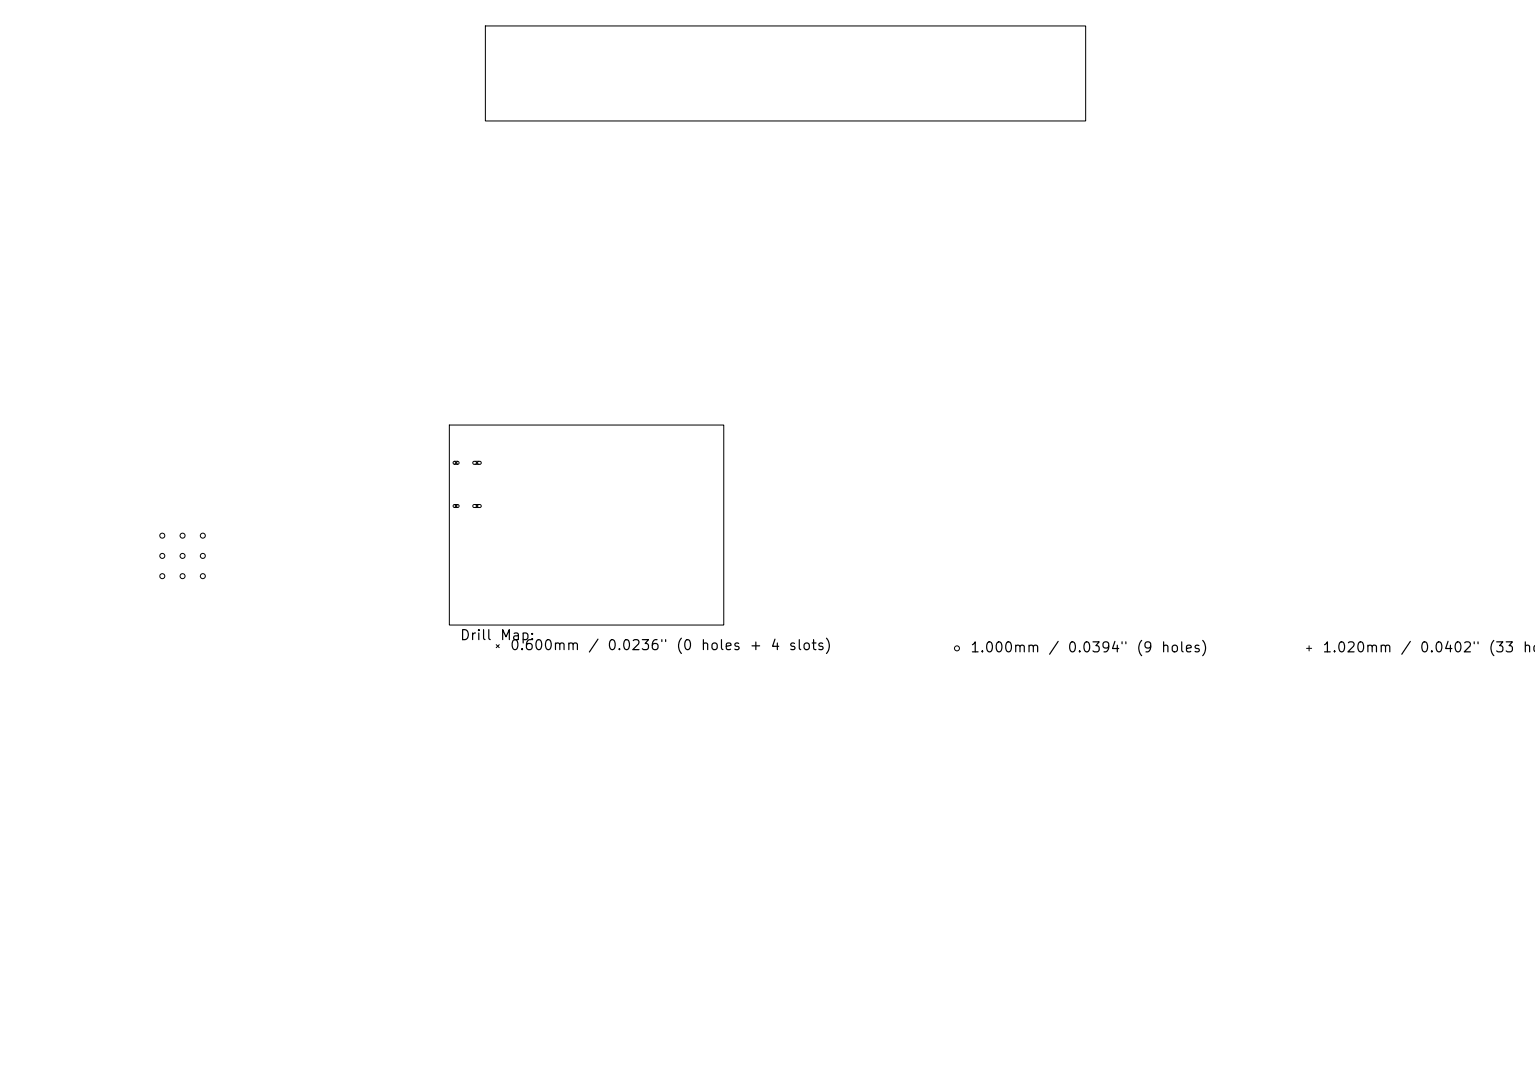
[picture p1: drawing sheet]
<svg xmlns="http://www.w3.org/2000/svg" width="297mm" height="210mm" viewBox="0 0 297 210" stroke-linecap="round" stroke-linejoin="round" font-family="sans-serif">
<defs><g id="words">
<g font-size="1.9">
<text x="88.9" y="124.4">Drill</text>
<text x="96.6" y="124.4">Map:</text>
<text x="98.5" y="126.3">0.600mm</text>
<text x="113.7" y="126.3">/</text>
<text x="117.4" y="126.3">0.0236&quot;</text>
<text x="130.6" y="126.3">(0</text>
<text x="135.4" y="126.3">holes</text>
<text x="144.9" y="126.3">+</text>
<text x="148.9" y="126.3">4</text>
<text x="152.4" y="126.3">slots)</text>
<text x="187.6" y="126.8">1.000mm</text>
<text x="202.7" y="126.8">/</text>
<text x="206.4" y="126.8">0.0394&quot;</text>
<text x="219.7" y="126.8">(9</text>
<text x="224.5" y="126.8">holes)</text>
<text x="255.7" y="126.8">1.020mm</text>
<text x="270.8" y="126.8">/</text>
<text x="274.5" y="126.8">0.0402&quot;</text>
<text x="287.8" y="126.8">(33</text>
<text x="294.5" y="126.8">hol</text>
</g>
</g></defs>
<g fill="none" stroke="#000" stroke-width=".19">
<path d="M93.9 5h116.2v18.4h-116.2zM86.9 82.3h53.1v38.7h-53.1zM88 89.3l-.3 .3 .3 .3M88 97.7l-.3 .2 .3 .3M88 89.3l.5 .6M88 89.3h.5M88 89.9h.5M88 97.7l.5 .5M88 97.7h.5M88 98.2h.5M88.5 89.3l.3 .3-.3 .3M88.5 97.7l.3 .2-.3 .3"/>
<path d="M88.5 89.3l-.5 .6M88.5 97.7l-.5 .5M91.6 89.4l1.3-.1 .2 .3-.2 .3h-1.2l-.2-.2zM91.6 97.7h1.3l.2 .3-.2 .2h-1.2l-.2-.2zM92 89.3l.6 .6M92 97.7l.6 .5M92.6 89.3l-.6 .6M92.6 97.7l-.6 .5M96 124.8l.6 .6M96.6 124.8l-.6 .6M252.8 125.5h1M253.3 125v1"/>
<circle cx="31.4" cy="107.6" r=".48"/>
<circle cx="31.4" cy="103.7" r=".48"/>
<circle cx="31.4" cy="111.5" r=".48"/>
<circle cx="35.3" cy="107.6" r=".48"/>
<circle cx="35.3" cy="103.7" r=".48"/>
<circle cx="35.3" cy="111.5" r=".48"/>
<circle cx="39.2" cy="107.6" r=".48"/>
<circle cx="39.2" cy="103.7" r=".48"/>
<circle cx="39.2" cy="111.5" r=".48"/>
<circle cx="185.2" cy="125.5" r=".48"/>
</g>
<use href="#words"/>
</svg>
